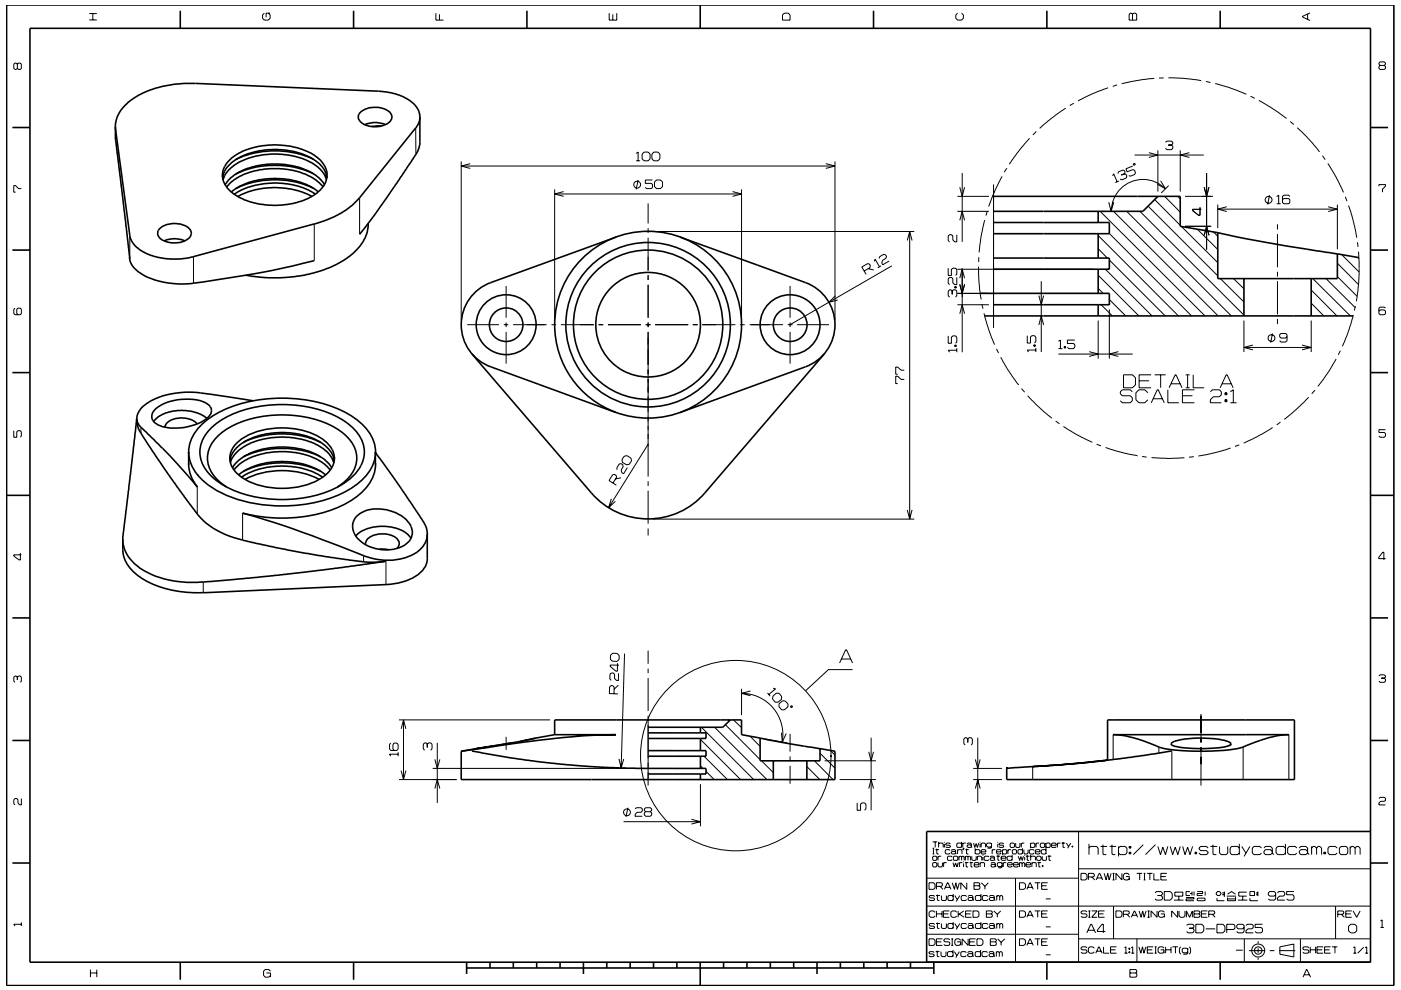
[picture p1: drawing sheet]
<svg xmlns="http://www.w3.org/2000/svg" width="297mm" height="210mm" viewBox="0 0 297 210" stroke-linecap="round" stroke-linejoin="round" font-family="sans-serif">
<g fill="none" stroke="#000" stroke-width=".21">
<path d="M3.7 13.6l-.3-.2h-.2l-.3 .2v.9l.3 .2 .5-.2M3.7 13.6l.2-.2h.4l.2 .2v.9l-.2 .2h-.4l-.2-.2M3.7 13.6v.9M18.9 4.2h1.6M18.9 2.9h1.6M19.7 2.9v1.3M56 2.8l-.3 .4v.7l.3 .4h.9l.4-.4v-.7l-.4-.4M57.3 2.8h-.9v.9M92.4 2.8v1.5h1.6M93.2 3v1.3M129.2 2.8v1.5h1.6v-1.5M129.9 3v1.3"/>
<path d="M166.3 2.8h.8l.4 .4v1.1h-1.6v-1.1zM203 2.8l-.4 .4v.7l.4 .4h.9l.4-.4v-.7l-.4-.4M235 18.6l-3.3 1.3-3.1 1.5M236.9 18l-1 .3M239.6 2.8h.3l.2 .2 .3-.2h.3l.3 .2v1.3h-1.6v-1.3zM240.1 3v1.3M244.7 16.6l-2.2 .2-4.7 1M246.7 16.5h-1M247.7 16.5l3 .1 4 .5M255.7 17.3l1 .2M257.6 17.7l2.9 .8 3.7 1.5M277.2 3v1.1"/>
<path d="M277.7 2.7l-1.6 .8v.1l1.6 .8M292.6 13.9l-.2-.3v-.2l.2-.3h.9l.2 .3v.2l-.2 .3M292.6 13.9l-.2 .2v.4l.2 .2h.9l.2-.2v-.4l-.2-.2M292.6 13.9h.9M24.5 27.6v2.2M88.1 27.1l.1 5.7M97.8 34.2v33.7M97.8 35.2h79.2M99.7 34.7l-1.9 .5 1.9 .5M134.9 32.5l.4-.2v1.8M134.9 34.1h.8M135.3 38.2l-.4 2"/>
<path d="M136.1 32.7l.5-.4h.8l.4 .4v1l-.4 .4h-.8l-.5-.4zM138.2 32.7l.4-.4h.9l.4 .4v1l-.4 .4h-.9l-.4-.4zM138.3 38.2h-1.5v.7h1.3l.2 .3v.5l-.2 .3h-1l-.3-.3M138.8 38.6l.4-.4h.8l.5 .4v1l-.5 .4h-.8l-.4-.4zM175.1 34.7l1.9 .5-1.9 .5M177 34.2v33.7M203.5 39.7l.5 1.9 .5-1.9M204 36.7v14.6M210.7 39.1v30.5M212.5 37.4l-1.5 2.9-1.4 3.5M213.5 35.7l-.6 .8M218.3 29.3l-2.7 3.3-1.6 2.2"/>
<path d="M219.7 27.9l-.7 .7M226 22.9l-2.1 1.4-3.5 2.9M227.7 21.9l-.9 .5M235.9 37.3l.2-.4 .7 1.7M237 36.8l.1-.4 1-.3 .4 .1-.1 .7M237.2 38.4l-.7 .3M238.4 36.9l-.7 .2M238.4 36.9l.4 .1 .1 .4-.1 .4-.9 .3-.4-.1M240.2 35.2l-1.5 .6 .3 .6 1.2-.4 .3 .1 .2 .6-.1 .3-.9 .4-.4-.2M240.4 34.7h.3l-.1 .3h-.3zM240.5 32.9h14.7M243.6 32.4l1.9 .5-1.9 .5"/>
<path d="M245.5 31.9v8.7M246.1 38.4l1 1.6-1.7-.9M247.1 30.2l.3-.3h1l.3 .3v.3l-.3 .3M247.7 30.8h.7M247.8 39.4l-1.6 1.5M248.4 30.8l.3 .2v.5l-.3 .2h-1l-.3-.2M250.2 31.9v8.7M252.2 32.4l-2 .5 2 .5M255.3 39.7l.5 1.9 .5-1.9M255.8 36.7v16.3M265.1 20.4l.9 .5M266.9 21.3l3.4 2.1 2.5 1.7"/>
<path d="M273.6 25.8l.7 .6M275 27.1l2 1.9 2.8 3.2M280.4 33l.6 .9M281.5 34.7l1.8 3 1.6 3.1M292.4 39.5v-.3h1.3v.3l-.6 .6v.7M4.5 40h-.6l-.6-.6h-.4v1.4h.4M27.5 49.9v5M41 54.4v5.7M66.6 47.5v7.8M76.2 41.9v7.8M117.6 40.2v27.7M117.6 41.1h39.6"/>
<path d="M119.5 40.6l-1.9 .5 1.9 .5M137.4 43.1v4.3M137.4 48.4v1M137.4 50.4v7M137.4 58.4v1M138.4 49.1h55.4M155.3 40.6l1.9 .5-1.9 .5M157.2 40.2v27.7M183.2 57.5l1.2-.7 .1-.4-.1-.4-.5-.1-1.2 .7 .9 1.6M184.1 57l1.2 .3M185.3 55.5l.2-.5 1 1.6M186.4 54.8l.1-.4 .9-.5 .3 .2 .3 .3-.2 .4-.7 .4-.2 .6 .3 .4 1.3-.8"/>
<path d="M186.8 56.4l-.7 .4M189.1 56.4l-21.6 12.5M192.4 51l.5-1.9 .5 1.9M192.9 49.1v61M201 56.9v1.5h.7v-1.3l.3-.2h.6l.3 .2v1.1l-.3 .2M202.9 49.8v1.5h-.5l-.4-.4v-.9l-.3-.2h-.4l-.3 .2v1.1l.3 .2M202.9 58.8v1.6h-.5l-.4-.4v-.9l-.3-.3h-.4l-.3 .3v1l.3 .3M203 41.6h6.7M203 44.8h6.7M203 57.1h28.8M203.5 59l.5-1.9 .5 1.9M203.5 46.7l.5-1.9 .5 1.9"/>
<path d="M204 56.9v17.8M207.5 56.6v2.7l.5 4.2M207.5 54.6v1M208.8 46.7l-.8 3.4-.4 3.4M209.3 44.7l-.3 1M220.8 59.6v15.1M232.8 49.9l17 17.1M232.8 47.2h.1M232.8 52.7l2 2M232.8 58.4l8.7 8.6M233.3 44.8l22.2 22.2M234.4 57.1l9.9 9.9"/>
<path d="M235.1 42.9l.5 1.9 .5-1.9M235.2 49.5l17.4 17.5M235.2 55.2l11.9 11.8M236.1 44.8l22.2 22.2M238.9 44.8l22.2 22.2M241.7 44.8l22 22M243.4 43.7l14.8 14.8M244.8 42.3l5.4 5.5M246.9 41.7l3.3 3.3M247.1 40a6.7 6.7 0 0 0-7.4-1.4 6.7 6.7 0 0 0-4.1 6.3v-.1M249.7 41.7l.5 .5M250.5 48l7.7 7.7"/>
<path d="M251.2 48h5.6M251.2 41.6h6M253.9 48.6l4.3 4.3M254.4 44v1.7h-.3l-1.2-1v-.3h1.8M255.3 49.9l.5-1.9 .5 1.9M257.3 49.2l.9 .9M258.2 43.4v5M258.2 44.4h25.3M258.7 59.1l5 4.9M260.1 43.9l-1.9 .5 1.9 .5M261.5 59.1l2.2 2.1M268.6 41.7h.1"/>
<path d="M269.2 41.4l-.4 2M270.7 41.7l.4-.3v1.8M270.7 43.2h.8M270.8 47.6v1.1M270.8 49.7v7M270.8 57.7v1M270.8 59.6v7.1M273.5 41.7l-.3-.3h-1l-.3 .3v1.3l.3 .2h1l.3-.2v-.6l-.3-.3h-1l-.3 .3M278.3 59.1l8 7.9M281.1 59.1l6.2 6.1M281.6 43.9l1.9 .5-1.9 .5M283.5 43.4v9.5"/>
<path d="M283.6 55.8l4.4 4.6M283.6 58.7l4.1 4.2M284.5 54l3.7 3.7M285.2 41.7l.4 1M285.9 43.6l1.1 3.6 .7 3.2M287.8 51.4l.1 1M287.9 54.6l.2 .3M288 53.4l.2 5.1-.6 5.4M3.2 65.4l-.3 .2v.9l.3 .3h1.1l.2-.3v-.9l-.2-.2h-.5l-.2 .2v.9l.2 .3M99.1 68.9h6.7M106.8 68.9h1M107.3 60.7v6.7"/>
<path d="M107.3 68.4v1M107.3 70.4v6.7M108.8 68.9h7.1M116.9 68.9h1M118.9 68.9h7M126.9 68.9h1M128.9 68.9h7M136.9 68.9h1M137.4 60.4v7M137.4 68.4v1M137.4 70.4v30.7M138.9 68.9h7"/>
<path d="M146.9 68.9h1M148.9 68.9h7M156.9 68.9h1M158.9 68.9h7.1M167 68.9h1M167.5 60.7v6.7M167.5 68.4v1M167.5 70.4v6.7M169 68.9h6.8M177.1 62.7l-1.4 1.4 1.9-.5M191.7 78.5h-.7l-.7-.7h-.4v1.6h.4M201 71.2v1.6h.7v-1.3l.3-.3h.6l.3 .3v1l-.3 .3"/>
<path d="M201.9 61.8v.6M201.9 61.8l.2-.3h.5l.3 .3v.9l-.3 .3M201.9 61.8l-.3-.3h-.3l-.3 .3v.9l.3 .3M202.4 73.2h.3v.3h-.3zM202.4 73.4h.3M202.4 60.8h.3v.3h-.3zM202.4 60.9h.3M202.9 73.9v.8M202.9 74.3h-1.9l.3 .4M203 64.6h6.7M203 62.2h28.8M203.5 60.3l.5 1.9 .5-1.9"/>
<path d="M203.5 66.5l.5-1.9 .5 1.9M208.2 64.5l.2 1M208.6 66.5l.9 3.1 1.4 3.5M211.3 74l.4 .9M212.2 75.8l1.5 2.6 2.3 3.3M217.8 71.2v1.6h.7v-1.3l.3-.3h.5l.3 .3v1l-.3 .3M219.2 73.1h.3v.3h-.3zM219.2 73.3h.3M219.6 74.2h-1.8l.3 .5M219.6 73.8v.9M220.3 62.7l.5 1.9 .5-1.9M220.3 68.9l.5-1.9 .5 1.9"/>
<path d="M224.4 75.1h15.8M224.4 72.4l.4-.3v1.8M224.4 73.9h.9M225.6 73.5h.3v.3h-.3zM225.8 73.5v.3M227.9 72.1h-1.6v.7h1.3l.3 .3v.6l-.3 .2h-1l-.3-.2M230.9 74.6l1.9 .5-1.9 .5M232.8 61.2l1.1 1M232.8 68v8.1M232.8 66.8l.2 .2M233.5 64.6l2.3 2.4M235.2 65.6v10.5"/>
<path d="M235.2 63.5l3.5 3.5M237.1 74.6l-1.9 .5 1.9 .5M238.2 79.5h1.9l.6 .6v1.5l-.6 .7h-1.9zM244.1 79.5h-2.6v2.8h2.6M244.8 79.5h2.3M246.1 79.5v2.8M251.4 79.5h.8M251.8 79.5v2.8M253 79.5v2.8h2.3M263.7 68v6.7M263.7 73.7h14.3M265.6 73.2l-1.9 .5 1.9 .5"/>
<path d="M269.8 70.7l-.4 2M270.8 67.6v1.1M272.9 71.4l-.3 .3h-1l-.3-.3v-.4l.3-.3h1l.3 .3v1.3l-.3 .3h-1l-.3-.3M276.1 73.2l1.9 .5-1.9 .5M278 61.5l5.5 5.5M278 64.3l2.7 2.7M278 68v6.7M283.3 76.2l-2 3.2-1.9 2.6M284.2 74.4l-.4 .9M286.9 66.8l-1.1 3.9-1.2 2.7M287.4 64.9l-.3 1M293.7 65.4l-.2-.3h-.9l-.2 .3v1.1l.2 .3h.9l.2-.3v-.5l-.2-.3h-.9l-.2 .3"/>
<path d="M2.9 91.3v1.4h.7v-1.1l.2-.3h.5l.2 .3v.9l-.2 .2M29.9 90.6v1.3M132.3 96.8l.6-.2 .9 .6 .1 .5-.5 .8-.6 .1-.8-.5-.1-.6zM133 99.2l-.8 1.3-.4-.3-.1-.5 .4-.7-.1-.5-.3-.2-.4 .1-.5 .9 .1 .3M137.4 94.2l-8.4 13.5M191.7 80.5h-.7l-.7-.7h-.4v1.6h.4M216.6 82.4l.7 .8M217.9 83.9l1.7 1.9 3.4 2.9M223.8 89.3l.8 .6M225.5 90.5l3.2 1.9 2.9 1.4M232.5 94.2l.9 .4M234.4 94.9l3.6 1.1 3.2 .7"/>
<path d="M240.1 83.1l-.5-.4h-1.6l-.5 .4v.4l.5 .4h1.6l.5 .5v.6l-.5 .4h-1.6l-.5-.4M241.5 80.8h2.1M242.1 96.8l1 .1M243.4 83.3l-.7-.6h-1.2l-.7 .6v1.5l.7 .6h1.2l.7-.6M244.1 85.4l1.3-2.7h.2l1.2 2.7M244.1 97.1l3.3 .1 3.7-.1M244.5 84.6h2M247.6 82.7v2.7h2.3M247.9 82.3l1.3-2.8h.1l1.3 2.8M248.3 81.4h1.9M250.7 83.9h2.1M251.4 82.3h.8"/>
<path d="M253.1 96.9l-1 .1M253.2 82.7h-2.5v2.7h2.5M256.6 83.1l.4-.4h1.5l.4 .4v.6l-.4 .5h-1.2l-.7 .6v.6h2.3M258.7 82.3l1.3-2.8h.2l1.3 2.8M259.1 81.4h1.9M259.7 83.3h.4v.4h-.4zM259.7 84.8h.4v.4h-.4zM259.9 83.3v.4M259.9 84.8v.4M260.9 85.4h1.3M260.9 83.1l.6-.4v2.7M260.9 95l-3.4 1-3.4 .7"/>
<path d="M262.8 94.4l-1 .3M269.8 90.7l-3.4 2-2.7 1.3M271.5 89.5l-.8 .6M277.5 84.2l-2.5 2.5-2.7 2.2M278.8 82.8l-.7 .7M293.7 91.1h-1.3v.6h1.1l.2 .3v.5l-.2 .2h-.9l-.2-.2M4.3 117.3v1.5h-.2l-1.2-.9v-.2h1.6M41.8 103.3v5.7M51.4 108.8v5.8M77.1 117.9v1.3M81.8 119v5M129.6 105.8l-.6 1.9 1.5-1.4"/>
<path d="M130 102.4l.7-1.1-.1-.5-.3-.2-.4 .1-.8 1.2 1.6 1M131.7 101.3l-1.2 .3M137.4 102.1v1M137.4 104.1v7M137.4 112.1v1.5M138.4 110.1h55.4M192.4 108.2l.5 1.9 .5-1.9M293.8 118.5h-1.5v-.3l.9-1.1h.2v1.6M43.1 123.4v2.3M129.5 139l.4-.4h.9l.5 .4v.9l-.5 .4-1-.1-.4-.4zM132.4 138.6l-.7 24.3M137.4 138v2.8"/>
<path d="M178.4 139.8h1.9M3.7 143.6l-.3-.2h-.2l-.3 .2v.9l.3 .2M3.7 143.6l.2-.2h.4l.2 .2v.9l-.2 .2M3.7 143.6v.6M82.8 157.6l-.2 .3v1l.2 .3h1.4l.2-.3v-1l-.2-.3h-.6l-.3 .3v1l.3 .3M84.4 160h-1.8l.2 .4M84.4 159.6v.8M84.6 152.7h32M85 154.6l.6-1.9 .5 1.9M85.6 152.7v12.7M90.6 157.9l-.3-.3h-.3l-.3 .3v.9l.3 .3M90.6 157.9l.3-.3h.4l.3 .3v.9l-.3 .3"/>
<path d="M90.6 157.9v.6M92.7 157.6v12.7M107.3 156.3v2.7M130.2 147.1v-1.3l-.2-.3-.5-.1-.3 .3v1.4l1.8 .1M130.9 140.7v1.7h-.3l-1.2-1.1v-.2h1.8M131.1 145.3l-.9 .9M131.1 142.8v1.5h-.4l-.4-.4v-.9l-.3-.3h-.4l-.3 .3v1l.3 .3M137.4 141.8v1M137.4 143.8v7M137.4 151.8v14.8M148.5 156.8l8.5 8.6M148.7 154.3l11.1 11.1"/>
<path d="M151.5 154.3l11.1 11M153.8 153.7l7.4 7.4M155.5 152.7l1.7 1.6M157.2 146.1v5.6M157.2 147.1a8.8 8.8 0 0 1 8.7 10.2M159 156.2l2.2 2.1M159.1 146.6l-1.9 .5 1.9 .5M162.1 156.7l4.7 .9M162.7 147l.6 .7M163.9 147.7l.7-.7 .6 .1 .5 .6v.6l-.8 .7-.6-.1-.5-.7zM163.9 146l.5 .1-1.4 1.2M165.2 149.3l.7-.7 .6 .1 .6 .6-.1 .6-.7 .7-.6-.1-.6-.7z"/>
<path d="M165.7 155.4l.2 2 .8-1.8M167.5 155.7v3.7M167.6 149.8l.3-.1 .1 .3-.3 .1zM173.9 159.8l3.1 3.1M176 159.2l1 .9M178 140.6l1.3-2.8h.2l1.3 2.8M180.8 142h-5.2l-4.8 4.6M184.2 159.5l.5 1.9 .5-1.9M184.7 156.5v15.4M205.2 156.8l-.3-.3h-.3l-.3 .3v.9l.3 .3M205.2 156.8l.3-.3h.4l.3 .3v.9l-.3 .3M205.2 156.8v.7"/>
<path d="M207.3 156.5v13.8M236 155.8v5.3M245.7 158.5v1.2M248.5 159.3v6.1M254.6 151.4v6.1M254.6 158.5v8.1M263.6 158.5v6.9M273.3 155.8v9.6M292.4 143.4l.2-.3h.9l.2 .3v.2l-.2 .2M292.9 143.8h.6M293.5 143.8l.2 .3v.4l-.2 .2h-.9l-.2-.2M4.5 169.4v1.3h-.3l-.4-.4v-.7l-.2-.2h-.4l-.3 .2v.9l.3 .2"/>
<path d="M84.6 165.4h12.2M85 163.4l.6 1.9 .5-1.9M91.7 163h44.7M92.2 167.3l.5-1.9 .6 1.9M92.2 161.1l.5 1.9 .6-1.9M131.2 160.9l.5 2 .5-1.9M132.2 174.3h16.3M133.1 171.3l-.4 2M134.7 171.6l.2-.3h1l.3 .3v.4l-.3 .3h-.8l-.4 .4v.4h1.5M136.9 172.2l-.3-.3v-.3l.3-.3h1l.3 .3v.3l-.3 .3M136.9 172.2l-.3 .2v.4l.3 .3h1l.3-.3v-.4l-.3-.2M136.9 172.2h1"/>
<path d="M146.6 173.8l1.9 .5-1.9 .5M148.5 166.3v9M148.5 162.4l.5 .6M148.5 165.2l.1 .1M149.3 160.4l4.9 5M149.7 163.6l1.7 1.8M161.5 161.4l2.5 2.5M167.5 160.4v1.1M167.5 162.4v3.8M171.1 162.6l2.7 2.8M172.7 161.4l3.9 4M174.8 161.4h10.9"/>
<path d="M178 165.4h7.7M181.7 170.3v1.6h.8v-1.3l.2-.3h.6l.3 .3v1l-.3 .3M184.2 167.3l.5-1.9 .5 1.9M197.7 178.6h1M197.7 179.9h.4M197.9 179.9v1.2M198.3 178.6v1.1M198.6 180v1.1h.4M199 179l.2-.2h.6l.2 .2v.7M199 178.6v1.1M200.2 178.6v.1M200.2 179v.7"/>
<path d="M201.5 179l-.2-.2h-.6l-.2 .3 .2 .2h.6l.2 .3-.2 .1h-.6l-.2-.1M203.9 179l-.2-.2h-.7l-.1 .2v.6l.1 .1h.7l.2-.1M203.9 178.6v1.1M204.1 178.8v.9M204.2 179.9h.2l-.2 .4zM204.3 179.9l-.1 .4M204.8 178.8h-.5l-.2 .2M204.9 180v1.1h.4M205 179l.2-.2h.6l.2 .2v.6M206 179.4l-.2-.2h-.6l-.2 .2 .2 .3h.6l.2-.1M206 179.6l.1 .1M206.3 165.4h6.1"/>
<path d="M206.3 163h6.1M206.4 178.8l.3 .9 .3-.8 .2 .8 .3-.9M206.8 179.9v1.2M206.8 161.1l.5 1.9 .5-1.9M206.8 167.3l.5-1.9 .5 1.9M207.8 178.6v.1M207.8 179v.7M208 179l.2-.2h.5l.3 .2v.7M208 178.8v.9M210.2 179l-.2-.2h-.6l-.2 .2v.4l.2 .3h.6l.2-.3M210.2 178.8v.9l-.2 .2h-.6M211.5 178.6v.1"/>
<path d="M211.5 179v.7M212.8 179l-.2-.2h-.6l-.2 .3 .2 .2h.6l.2 .3-.2 .1h-.6l-.2-.1M214.3 178.8h.6l.2 .2v.6l-.2 .1h-.6l-.1-.1v-.6zM215.3 178.8v.8l.2 .1h.6l.1-.1v-.8M216.5 178.8v.9M216.8 179.9v1.2M217.2 178.8h-.5l-.2 .2M218.5 179l.2-.2h.5l.2 .2v.6l-.2 .1h-.5l-.2-.1M218.5 178.8v1.1M218.9 162.6v2.8M219.7 178.8v.9M220.3 178.8h-.5l-.1 .2"/>
<path d="M220.6 179l.2-.2h.5l.2 .2v.6l-.2 .1h-.5l-.2-.1zM221.7 179l.3-.2h.5l.2 .2v.6l-.2 .1h-.5l-.3-.1M221.7 178.8v1.1M221.8 179.9v1.2M222.9 179.3h1l-.1-.5h-.7l-.2 .2v.6l.2 .1h.7l.1-.1M224.2 178.8v.9M224.8 178.8h-.4l-.2 .2M225.1 178.8h.7M225.4 178.6v1.1h.4M226.1 178.8l.5 .8M227 178.8l-.6 1.1M227.3 179.4h.2v.3h-.2z"/>
<path d="M227.4 179.4v.3M228.7 176.4v27.7M230.9 179.9l.3-.4h1.3l.3 .4v1.4M230.9 179v2.3M233.3 179.5h1.4M233.8 179.2v1.9l.2 .2h.6M235.2 179.5h1.4M235.8 179.2v1.9l.2 .2h.5M237.1 179.9l.4-.4h1l.4 .4v1l-.4 .4h-1l-.4-.4M237.1 179.5v2.1M239.4 179.5h.4v.4h-.4zM239.6 179.5v.4"/>
<path d="M242.4 179.2l-2.1 2.1M245 179.2l-2.1 2.1M245.5 179.5l.5 1.8 .5-1.6 .6 1.6 .5-1.8M248.1 179.5l.5 1.8 .6-1.6 .5 1.6 .5-1.8M250.7 179.5l.5 1.8 .6-1.6 .5 1.6 .6-1.8M256.2 179.9l-.4-.4h-1.2l-.4 .4 .4 .5h1.2l.4 .5-.4 .4h-1.2l-.4-.4M256.6 179.5h1.5M257.2 179.2v1.9l.1 .2h.6M258.6 179.5v1.4l.3 .4h1.1l.3-.4v-1.4M262.8 179.9l-.4-.4h-1.2l-.4 .4v1l.4 .4h1.2l.4-.4M262.8 179v2.3M263.3 179.5l.9 1.4"/>
<path d="M265 179.5l-1.2 2.1M267.5 179.9l-.4-.4h-1.2l-.4 .4v1l.4 .4h1.2l.4-.4M268 179.9l.3-.4h1.1l.3 .4v1M272.5 179.9l-.3-.4h-1.3l-.3 .4v1l.3 .4h1.3l.3-.4M272.5 179v2.3M274.9 179.9l-.3-.4h-1.2l-.4 .4v1l.4 .4h1.2l.3-.4M275.5 179.9l.3-.4h1.1l.3 .4v1M278.1 179.9l.3-.4h.4l.3 .4M278.1 179.5v1.8M279.1 179.9l.4-.4h.3l.4 .4v1.4M279.1 179.9v1.4M283.5 179.9l-.4-.4h-1.2l-.3 .4v1l.3 .4h1.2l.4-.4"/>
<path d="M284 179.9l.3-.4h1.1l.3 .4v1l-.3 .4h-1.1l-.3-.4zM286.3 179.9l.3-.4h.3l.4 .4M286.3 179.5v1.8M287.3 179.9l.4-.4h.3l.4 .4v1.4M287.3 179.9v1.4M292.4 169.4l.2-.3h.9l.2 .3v.3l-.2 .3h-.8l-.3 .3v.4h1.3M4.5 195.7v.7M4.5 196h-1.6l.3 .4M196.5 198.2h32.2M196.5 192.2h94.1M196.6 186.3h32.1M197 199.1h.9l.3 .4v.7l-.3 .3h-.9z"/>
<path d="M197 187.2h.9l.3 .4v.7l-.3 .3h-.9zM197.7 181.1h.4M197.7 181.8l.2-.2h.6l.1 .2v.5l-.1 .2h-.6l-.2-.2zM197.7 183.1l.2-.1h.6l.1 .1v.6l-.1 .2h-.6l-.2-.2zM198.2 190.2l-.2-.3h-.8l-.2 .3 .2 .3h.8l.2 .3-.2 .2h-.8l-.2-.2M198.2 196.1l-.2-.2h-.8l-.2 .2 .2 .3h.8l.2 .2-.2 .3h-.8l-.2-.2M198.2 193.5l-.2-.3h-.7l-.3 .3v.8l.3 .3h.7l.2-.3M198.3 180.2h.8M198.5 189.9h.8M198.5 195.9h.8M198.5 188h1.1l.2-.2v-.4l-.2-.2h-1.1v1.4M198.5 199.8h1.1"/>
<path d="M198.5 193.2v1.4M198.5 193.8h1.2M198.7 189.7v1.2l.5 .1M198.7 195.7v1.1l.5 .1M198.9 183v.7l.2 .2h.5l.2-.2v-.7M198.9 181.6v.9M199.3 188l.6 .6M199.6 181.6h-.5l-.2 .2M199.6 189.9v.9l.2 .2h.6l.3-.2v-.9M199.6 195.9v.8l.2 .2h.6l.3-.2v-.8M199.7 193.2v1.4M199.8 199.1h-1.3v1.4h1.3"/>
<path d="M200 193.8h1.1M200.1 183v.9M200.2 188.6l.7-1.4h.1l.6 1.4M200.4 188.2h1M200.7 183h-.5l-.1 .1M201.3 193.2h-1.3v1.4h1.3M201.4 199.3l-.2-.2h-.9l-.2 .5 .2 .2h.9l.2 .2v.3l-.2 .2h-.9l-.2-.2M201.4 180.4l-.1-.2h-.7l-.2 .2v.5l.2 .2h.7l.1-.2M201.7 180.4l.2-.2h.5l.2 .2v.5M201.7 199.1h.4M201.9 199.1v1.4M201.9 187.2l.5 1.4 .2-1.4 .4 1.4 .4-1.4"/>
<path d="M201.9 181.8l-.2-.2h-.7l-.1 .2v.5l.1 .2h.7l.2-.2M202.1 183l.2 .9 .3-.9 .3 .9 .3-.9M202.1 190.2l-.2-.3h-.7l-.2 .3v.6l.2 .2h.7l.2-.2M202.1 196.1l-.2-.2h-.7l-.2 .2v.6l.2 .2h.7l.2-.2M202.1 189.6v1.4M202.1 195.6v1.3M202.1 181.8l.2-.2h.6l.2 .2v.5l-.2 .2h-.6l-.2-.2zM202.4 189.9l.5 .9M202.4 195.9l.5 .8M202.6 180.8l-.2-.2h-.5l-.2 .2 .2 .3h.5l.2-.2M202.6 180.9l.2 .2M202.9 193.5l-.3-.3h-.7l-.3 .3v.8l.3 .3h.7l.3-.3"/>
<path d="M202.9 199.8h.8v.7M203 180.4l.2-.2h.6l.2 .2v.7M203 180.2v.9M203.2 193.2v1.4M203.3 181.8l.2-.2 .4 .2M203.3 181.6v.9M203.4 193.8l1 .8M203.4 183v.9M203.5 189.9l-.8 1.3M203.5 195.9l-.8 1.2M203.7 199.5l-.3-.4h-.7l-.3 .4v.7l.3 .3h.7l.3-.3M203.9 181.8v.7"/>
<path d="M203.9 181.8l.1-.2 .4 .2v.7M204 183h-.4l-.2 .1M204.3 182.7v.2M204.3 183.1v.8M204.3 193.2l-1.1 .8M204.6 183h.7M204.7 180.2h.7M204.7 181.6v.9M204.7 181.8l.1-.2 .4 .2M204.7 193.8h1.1M204.8 182.8v1l.4 .1M204.9 190.2l-.2-.3h-.7l-.2 .3v.6l.2 .2h.7l.2-.2"/>
<path d="M204.9 196.1l-.2-.2h-.7l-.2 .2v.6l.2 .2h.7l.2-.2M205 187.2v1.4l-1.3-1.4v1.4M205.2 190.2l.2-.3h.7l.2 .3v.6M205.2 196.1l.2-.2h.7l.2 .2v.6M205.2 181.8v.7M205.2 181.8l.2-.2 .4 .2v.7M205.3 199.1v1.4l-1.3-1.4v1.4M205.6 183h.7M205.6 199.8h1M205.9 182.8v1l.3 .1M206 193.2h-1.3v1.4h1.3M206 181.6v.7l.2 .2h.6l.2-.2v-.7"/>
<path d="M206.3 193.2h1l.3 .3v.8l-.3 .3h-1zM206.3 190.6l-.2-.2h-.7l-.2 .2 .2 .4h.7l.2-.2M206.3 196.5l-.2-.2h-.7l-.2 .2 .2 .4h.7l.2-.2M206.3 190.8l.2 .2M206.3 196.7l.2 .2M206.5 187.2h1.1l.2 .2-.2 .5 .2 .2v.3l-.2 .2h-1.1zM206.5 187.9h1.1M206.5 183.4h1.1l-.2-.4h-.7l-.2 .1v.6l.2 .2h.7l.2-.2M206.8 180.4l.1-.2h.7l.2 .2v.5l-.2 .2h-.7l-.1-.2M206.8 199.1h-1.2v1.4h1.2M207.1 199.1h1l.3 .4v.7l-.3 .3h-1zM207.2 181.8l.2-.2h.5l.2 .2v.7"/>
<path d="M207.2 181.6v.9M207.8 183v.9M207.8 183.1l.2-.1h.6l.1 .1v.8M208 190.2l-.2-.3h-.8l-.2 .3v.6l.2 .2h.8l.2-.2M208 196.1l-.2-.2h-.8l-.2 .2v.6l.2 .2h.8l.2-.2M208 189.6v1.4M208 195.6v1.3M208 180.7h1v-.3l-.2-.2h-.6l-.2 .2v.5l.2 .2h.6l.2-.2M208.1 187.2l.7 .8M208.4 181.3v.2M208.4 181.8v.7M208.8 188v.6"/>
<path d="M209.1 193.2h1.1l.2 .2-.2 .4 .2 .2v.3l-.2 .3h-1.1zM209.1 193.8h1.1M209.5 190.2l-.3-.3h-.7l-.2 .3v.6l.2 .2h.7l.3-.2M209.5 196.1l-.3-.2h-.7l-.2 .2v.6l.2 .2h.7l.3-.2M209.5 187.2l-.7 .8M209.7 181.8l-.2-.2h-.7l-.1 .2v.5l.1 .2h.7l.2-.2M209.7 190.2l.3-.3h.6l.2 .3v.6M209.7 196.1l.3-.2h.6l.2 .2v.6M209.9 181.8l.2-.2h.5l.3 .2v.5M210 199.1h1l.2 .2-.2 .5 .2 .2v.3l-.2 .2h-1zM210 199.8h1M210.1 183.1l.2-.1h.5l.2 .1v.6"/>
<path d="M210.4 180.2v.9M210.7 193.2l.8 .7M210.8 190.6l-.2-.2h-.6l-.3 .2v.2l.3 .2h.6l.2-.2M210.8 196.5l-.2-.2h-.6l-.3 .2v.2l.3 .2h.6l.2-.2M210.8 190.8l.2 .2M210.8 196.7l.2 .2M210.9 182.2l-.3-.3h-.5l-.2 .3 .2 .3h.5l.3-.2M210.9 182.3l.1 .2M211 183.5l-.2-.2h-.5l-.2 .2 .2 .4h.5l.2-.2M211 183.7l.2 .2M211 180.2h-.4l-.2 .2M211.3 181.6h.7"/>
<path d="M211.3 180.7h1l-.2-.5h-.6l-.2 .2v.5l.2 .2h.6l.2-.2M211.3 190.2l.2-.3 .5 .3M211.3 189.9v1.1M211.3 195.9v1M211.3 196.1l.2-.2 .5 .2M211.5 193.9v.7M211.5 199.1l.8 .8M211.6 181.4v1l.3 .1M212 190.2l.2-.3 .4 .3v.8M212 190.2v.8M212 196.1v.8M212 196.1l.2-.2 .4 .2v.8"/>
<path d="M212.2 193.2l-.7 .7M212.3 182h1v-.2l-.2-.2h-.6l-.2 .2v.5l.2 .2h.6l.2-.2M212.3 199.9v.6M212.5 183.1l-.2-.1h-.7l-.2 .1v.5l.2 .2h.7l.2-.2M212.5 183v.9l-.2 .2h-.7M212.6 180.4l.1-.2h.6l.1 .2v.5l-.1 .2h-.6l-.1-.2M212.6 180.2v1.1M212.7 183v.9M213 199.1l-.7 .8M213.4 183h-.5l-.2 .1M213.6 183.4h1l-.1-.4h-.7l-.2 .1v.6l.2 .2h.7l.1-.2M213.7 180.2v.9"/>
<path d="M214.4 180.2h-.5l-.2 .2M214.6 181.8l-.2-.2h-.7l-.2 .2v.5l.2 .2h.7l.2-.2M214.6 181.3v1.2M214.6 180.4l.2-.2h.5l.2 .2v.5l-.2 .2h-.5l-.2-.2zM214.9 183.4h1l-.2-.4h-.6l-.2 .1v.6l.2 .2h.6l.2-.2M215.3 186.3v17.8M215.9 181.6l.3 .9 .2-.8 .3 .8 .3-.9M216.2 183v.9M216.2 183.1l.2-.1 .3 .1M216.2 199.1h.9l.3 .4v.7l-.3 .3h-.9zM216.2 187.2h.9l.3 .4v.7l-.3 .3h-.9zM216.2 193.2h.9l.3 .3v.8l-.3 .3h-.9z"/>
<path d="M216.7 183.1l.2-.1 .4 .1v.8M216.7 183.1v.8M216.8 180.4l-.2-.2h-.6l-.2 .2v.5l.2 .2h.6l.2-.2M217.1 180.2v.7l.2 .2h.5l.2-.2v-.7M217.3 181.3v.2M217.3 181.8v.7M217.5 183.4h1l-.1-.4h-.7l-.2 .1v.6l.2 .2h.7l.1-.2M217.5 181.6h.8M217.7 194.6l.7-1.4 .7 1.4M217.7 188.6l.7-1.4 .7 1.4M217.8 181.4v1l.4 .1M217.9 194.1h1"/>
<path d="M217.9 188.2h1M218.5 181.8l.2-.2h.6l.2 .2v.7M218.5 181.3v1.2M218.8 183.1l.2-.1h.5l.2 .1v.8M218.8 183v.9M219.2 180.4l-.1-.2h-.7l-.2 .2v.5l.2 .2h.7l.1-.2M219.4 199.1h1.2M219.4 193.2h1.2M219.4 187.2h1.2M219.5 180.7h1l-.2-.5h-.6l-.2 .2v.5l.2 .2h.6l.2-.2M219.8 181.8l.2-.2h.5l.2 .2v.5l-.2 .2h-.5l-.2-.2zM220 183h.7"/>
<path d="M220 187.2v1.4M220 193.2v1.4M220 199.1v1.4M220.3 182.8v1l.3 .1M220.8 199.8h1.1M220.8 193.8h1.1M220.8 187.9h1.1M221 183.6h.1v.2h-.1zM221 181.6v.7l.1 .2h.6l.2-.2v-.7M221.1 183.6v.2M221.7 196.6h1.1M221.7 190.7h1.1"/>
<path d="M221.8 180.4l-.2-.2h-.6l-.2 .2v.5l.2 .2h.6l.2-.2M222.1 199.1h-1.3v1.4h1.3M222.1 187.2h-1.3v1.4h1.3M222.1 193.2h-1.3v1.4h1.3M222.1 181.6h.8M222.4 181.4v1l.4 .1M228.7 199.1h61.9M228.7 184.3h61.9M229.2 185.2h.9l.4 .4v.7l-.4 .3h-.9zM230.4 197.9l.9-1.9h.1l.9 1.9M230.5 193.4l-.2-.2h-.9l-.2 .2 .2 .4h.9l.2 .2v.3l-.2 .3h-.9l-.2-.3M230.7 197.3h1.3"/>
<path d="M230.8 186h1l.2-.2v-.3l-.2-.3h-1v1.4M230.8 193.2h.4M230.8 194.6h.4M231 193.2v1.4M231.5 186l.6 .6M231.5 193.2h1.1l-1.1 1.4h1.1M232.4 186.6l.6-1.4h.2l.6 1.4M232.6 186.2h1M232.9 193.8h1.1M234.1 185.2l.4 1.4 .4-1.4 .3 1.4 .4-1.4M234.2 193.2h-1.3v1.4h1.3M234.4 197.6h-1.7v-.3l.9-1.3h.3v1.9"/>
<path d="M235.9 185.2h.4M235.9 186.6h.4M236.1 185.2v1.4M236.1 192.2v6.9M236.6 193.2h1l.3 .3v.8l-.3 .3h-1zM237.9 185.2v1.4l-1.3-1.4v1.4M238.2 193.9h1l.2-.2v-.3l-.2-.2h-1v1.4M238.7 185.9h.7v.7M238.9 193.9l.7 .7M239.4 180.8h.4v.3h-.4zM239.4 185.6l-.3-.4h-.6l-.3 .4v.7l.3 .3h.6l.3-.3M239.6 180.8v.3"/>
<path d="M239.9 194.6l.6-1.4 .7 1.4M240.1 194.1h.9M241 185.2h1.1M241 199.1v5M241.5 193.2l.4 1.4 .4-1.4 .3 1.4 .4-1.4M241.6 185.2v1.4M242.5 185.2h.4M242.5 186.6h.4M242.7 185.2v1.4M243.2 185.2h1.1M243.3 193.2h.5M243.3 194.6h.5"/>
<path d="M243.5 193.2v1.4M243.8 185.2v1.4M244.6 185.2v1.4h1.2M244.9 189.4l.3-.3h1l.3 .3v.2l-.3 .3M245.3 193.2v1.4l-1.2-1.4v1.4M245.4 189.9h.8M246.1 193.8h.8v.8M246.1 185.9h1.1M246.2 189.9l.3 .3v.5l-.3 .2h-1l-.3-.2M246.8 189.1h1.3l.4 .4v1l-.4 .4h-1.3zM246.9 193.5l-.4-.3h-.6l-.3 .3v.8l.3 .3h.6l.4-.3M247.4 185.2h-1.3v1.4h1.3"/>
<path d="M248.9 190.9h2M249.1 189.2h1.7v.9h-1.7zM249.7 193.2v1.4l-1.3-1.4v1.4M249.9 190.1v.8M250 193.2v1.1l.3 .3h.6l.3-.3v-1.1M251.5 190.4h1.6v.3h-1.6v.3h1.6M251.5 194.6v-1.4l.7 1.4 .6-1.4v1.4M251.6 196.3l.3-.3h1l.3 .3v.3l-.3 .3M252.1 196.9h.8M252.3 189.1h-.8v.8h.8M252.3 189.5h.4M252.7 189.1v.8"/>
<path d="M252.9 196.9l.3 .2v.5l-.3 .3h-1l-.3-.3M253.1 193.2h1.1l.2 .2-.2 .4 .2 .3v.2l-.2 .3h-1.1zM253.1 193.8h1.1M253.2 189.1v.8M253.4 180.8h.3v.3h-.3zM253.5 196h1.3l.4 .5v.9l-.4 .5h-1.3zM253.5 180.8v.3M253.8 189.1h1.2v.4h-1.2v.4h1.2M254 190.5h1.4l.1 .4-.1 .1h-1.4l-.2-.1zM254.7 193.8h1.1M255.5 189.1v.8M255.6 197h2"/>
<path d="M256 193.2h-1.3v1.4h1.3M256.3 193.9h1l.3-.2v-.3l-.3-.2h-1v1.4M257 193.9l.6 .7M258 196h1.3l.4 .5v.9l-.4 .5h-1.3zM258 190.5v.5h1.6M258.1 189.1h.5l.3 .3v.2l-.3 .3h-.5l-.2-.3v-.2zM259.1 189.4h.5M259.1 189.8h.5M259.6 189.1v1.1M260.1 190.1h2M260.1 197.1h1.4l.3-.2v-.6l-.3-.3h-1.4v1.9M260.3 190.7h1.7"/>
<path d="M260.3 190.4v.6h1.7v-.6M260.3 189.6l.8-.5 .9 .5M262.5 190.9h2M263.5 190.1v.8M263.8 196.7l-.3 .3h-1l-.3-.3v-.4l.3-.3h1l.3 .3v1.3l-.3 .3h-1l-.3-.3M263.8 199.1v5M264.2 196.3l.3-.3h.9l.3 .3v.4l-.3 .3h-.8l-.4 .4v.5h1.5M264.3 189.2h-1.7v.9h1.7M265 189.1h1v.8h-1zM265 190.5v.5h1.7M266.3 189.4h.4M266.3 189.8h.4"/>
<path d="M266.7 189.1v1M266.7 199.6v.5M267.7 196h-1.6v.7h1.3l.3 .3v.6l-.3 .3h-1l-.3-.3M269.7 180.6l-.3-.4h-1.1l-.3 .4v.3l.3 .4h1.1l.3-.4M269.7 180.9l.4 .4M270.5 189.8l-.3 .3h-1l-.3-.3v-.4l.3-.3h1l.3 .3v1.3l-.3 .2h-1l-.3-.2M270.8 189.4l.3-.3h1l.3 .3v.4l-.3 .3h-.8l-.5 .4v.4h1.6M274.4 189.1h-1.6v.7h1.3l.3 .3v.6l-.3 .2h-1l-.3-.2M275.7 199.1v5M277.2 180.6l-.3-.4h-1.1l-.3 .4v.3l.3 .4h1.1l.3-.4M277.2 180.9l.4 .4M280.7 180.8h.3v.3h-.3z"/>
<path d="M280.9 180.8v.3M283.2 192.2v6.9M283.6 193.9h1.1l.2-.2v-.3l-.2-.2h-1.1v1.4M284.4 193.9l.6 .7M285.3 193.8h1.1M285.9 196.5l.5-.5h.8l.5 .5v.9l-.5 .5h-.8l-.5-.5zM286.6 193.2h-1.3v1.4h1.3M286.9 193.2l.8 1.4 .7-1.4M292.7 195.4l.3-.3v1.6M292.7 196.7h.7M19.2 206.4h1.3M19.2 205.7v1.6"/>
<path d="M20.5 205.7v1.6M56.5 206.4h.9v.9M57.4 206l-.4-.4h-.8l-.3 .4v.9l.3 .4h.8l.4-.4M198.1 202l-.2-.2h-.8l-.2 .2 .2 .3h.8l.2 .3-.2 .3h-.8l-.2-.2M198.4 201.8h.8M198.7 201.6v1.2l.4 .1M199.5 201.8v.9l.2 .2h.7l.2-.2v-.9M201.7 200.5h.4M202.1 202l-.3-.2h-.7l-.2 .2v.7l.2 .2h.7l.3-.2M202.1 201.5v1.4M202.3 201.8l.6 .9M203.4 201.8l-.8 1.3"/>
<path d="M204.9 202l-.3-.2h-.7l-.2 .2v.7l.2 .2h.7l.3-.2M205.1 202.1l.3-.3h.6l.2 .3v.6M206.2 202.5l-.2-.2h-.6l-.3 .2v.2l.3 .2h.6l.2-.2M206.2 202.7l.3 .2M207.9 201.5v1.4M207.9 202.1l-.2-.3h-.7l-.2 .3v.6l.2 .2h.7l.2-.2M209.4 202.1l-.2-.3h-.8l-.2 .3v.6l.2 .2h.8l.2-.2M209.7 202.1l.2-.3h.6l.2 .3v.6M210.7 202.5l-.2-.2h-.6l-.2 .2 .2 .4h.6l.2-.2M210.7 202.7l.2 .2M211.2 201.8v1.1M211.2 202.1l.2-.3 .5 .3"/>
<path d="M211.9 202.1l.2-.3 .4 .3v.8M211.9 202.1v.8M217.7 200.5l.7-1.4 .7 1.4M217.9 200.1h1M221.7 202.5h1.1M230.5 201l-.2-.2h-.9l-.2 .4 .2 .3h.9l.2 .2v.3l-.2 .2h-.9l-.2-.2M232 201.1l-.3-.3h-.6l-.3 .3v.8l.3 .3h.6l.3-.3M232.3 202.2l.7-1.4 .7 1.4M232.5 201.8h1M234 200.8v1.4h1.2M235.5 201.5h1M236.7 200.8h-1.2v1.4h1.2"/>
<path d="M238.4 202.2h.7M238.4 201l.3-.2v1.4M239.3 201.1h.3v.2h-.3zM239.3 201.9h.3v.2h-.3zM239.4 201.1v.2M239.4 201.9v.2M239.6 205.6h1.2l.2 .3-.2 .5 .2 .2v.4l-.2 .3h-1.2zM239.6 206.4h1.2M239.9 202.2h.6M239.9 201l.3-.2v1.4M241.5 200.8l.4 1.4 .3-1.4 .3 1.4 .4-1.4M243.2 201.5h1.1"/>
<path d="M244.5 200.8h-1.3v1.4h1.3M244.8 200.8h.4M244.8 202.2h.4M245 200.8v1.4M246.1 201.5h.7v.7M246.8 201.1l-.3-.3h-.6l-.4 .3v.8l.4 .3h.6l.3-.3M247.1 201.5h1.2M247.1 200.8v1.4M248.3 200.8v1.4M248.6 200.8h1.2M249.2 200.8v1.4M250.4 200.8a1.09 1.09 0 0 0 0 1.6"/>
<path d="M251.8 201.3l-.2-.2h-.7l-.2 .2v.6l.2 .2h.7l.2-.2M251.8 201.1v1.1l-.2 .2h-.7M252.1 200.8a1.1 1.1 0 0 1 0 1.6M262 201.5h1.5M264.8 201.6h3.4M266.7 201.1v1M266.7 203.1v.5M269.2 201.6h1M271.2 201.6h3.4M274.3 203l-2.9-.6v-1.6l2.9-.6v2.8M276.3 207.3l.7-1.6h.1l.8 1.6M276.5 206.8h1.1"/>
<path d="M277.5 201l-.2-.2h-.9l-.2 .4 .2 .3h.9l.2 .2v.3l-.2 .2h-.9l-.2-.2M277.8 201.5h1.1M277.8 200.8v1.4M278.9 200.8v1.4M279.2 201.5h1.1M280.5 200.8h-1.3v1.4h1.3M280.8 201.5h1.1M282.1 200.8h-1.3v1.4h1.3M282.4 200.8h1.1M283 200.8v1.4M286.9 202.2h.7M286.9 201l.4-.2v1.4"/>
<path d="M289.1 200.9l-1.2 1.3M289.4 202.2h.7M289.4 201l.4-.2v1.4"/>
<circle cx="135.1" cy="39.1" r=".74"/>
<circle cx="269" cy="42.4" r=".73"/>
<circle cx="269.6" cy="71.7" r=".73"/>
<circle cx="132.9" cy="172.3" r=".72"/>
<circle cx="156" cy="160.3" r="20.2"/>
<circle cx="266.8" cy="201.6" r="1.38"/>
<circle cx="266.8" cy="201.6" r=".79"/>
</g>
<g fill="none" stroke="#000" stroke-width=".34">
<path d="M1.4 1.1h294.1v207.9h-294.1zM6.4 6h284.2v198.1h-284.3zM38.2 2.3v3.7M75 2.3v3.7M111.7 2.3v3.7M148.5 1.1v4.9M185.2 2.3v3.7M222 2.3v3.7M258.7 2.3v3.7M2.6 27h3.7M24.5 26.8v3l3 25.1M47.6 35.3a9.5 9.5 0 0 1 6.7-4.1l2.6-.4h2.5l2.4 .3 2.5 .7a7.2 7.2 0 0 1 5 4.6 5.2 5.2 0 0 1-2.9 5.1l-2.4 1.1-1.7 .5-2.7 .4-1.8 .1-2.4-.3-1.7-.3-1.7-.5-1.9-1a4.8 4.8 0 0 1-2.7-5.7l.2-.5"/>
<path d="M66.5 33.8l-1.6-.7-2-.6-2.6-.4-3-.1-4.3 .7-3 1.2M66.5 36.9l-2-.9-2.1-.5-4.1-.5-4.2 .5-2 .5-2.1 .9M66.5 40l-2.2-1-1.8-.4-1.7-.3-3.3-.2-3.8 .5-2.4 .8-1.3 .6M68.4 39.6l-1.5-1.5-1.9-1.1-2-.6-2.3-.5-1.5-.1h-3l-2.4 .5-1.5 .5a9.6 9.6 0 0 0-4.3 2.9M68.8 39.2l-.7-1-.9-.8a16.2 16.2 0 0 0-11.8-2.4l-3 .7-2.1 1a6.7 6.7 0 0 0-2.5 2.5M69.2 38.1a7.5 7.5 0 0 0-5-4.4l-3-.8-3.7-.2-3.2 .4-2 .6a7.5 7.5 0 0 0-5 4.4M69.3 37.6a6.5 6.5 0 0 0-4.4-4.6l-2.4-.8-1.9-.4-1.8-.1-2.5 .1-3.7 .8-2.5 1.2-1.1 .8a4.9 4.9 0 0 0-1.8 3M76.5 23.7a5.1 5.1 0 0 1 6.3 .3 1.52 1.52 0 0 1-.8 2.3 5.3 5.3 0 0 1-5.6-.5 1.31 1.31 0 0 1 .1-2.1zM77.3 26.5a5.4 5.4 0 0 1 4.4 0M80.9 26.7l-2.1 .1M89 24.8a3.4 3.4 0 0 1-.9 2.3l-12.2 15.3-2.4 2-2.5 1.5-4.1 1.6-26.7 7.1-2.2 .3h-2l-3.5-.6a6.8 6.8 0 0 1-4.9-4.1l-3.1-23.4M89 24.8v5.2a7 7 0 0 1-1.8 4.2l-7.8 11.4-3.2 4.1"/>
<path d="M89 24.8a5.2 5.2 0 0 0-3.5-4.3l-1.7-.6-3.4-.6-38.9-1.6-4.5 .2-4.2 .9-2.5 .9-1.9 1.1-1.9 1.5-1.1 1.4-.6 1.4-.3 1.7M290.6 27h3.7M2.6 53h3.7M27.5 54.6a4.7 4.7 0 0 0 2.8 3.7 18.8 18.8 0 0 0 12.8 1.5 198.9 198.9 0 0 0 23.5-4.5M33.8 48.5a5 5 0 0 1 6.5 .1 1.62 1.62 0 0 1-1.1 2.5 5.1 5.1 0 0 1-5.5-.8l-.3-.5v-.6zM34.8 51.1a5.4 5.4 0 0 1 4.4 0M49.7 41.2l1.3-.8 1.6-.7 3.5-.8 1.8-.1 2.2 .1 2.2 .3 1.5 .5a8.8 8.8 0 0 1 3 1.5M66.1 41.6l-2.2-.9-2-.6-4.2-.3-3.6 .5-1.6 .4-2.1 1M67.5 40.7l-1.6-1.1-2.2-1-2.6-.5-2.9-.3-3 .3-2.3 .5-2.1 .9-1.7 1.2M78.1 47.3l-.4 2.4-.6 1.4-.7 1.1-2.3 2.2-3.7 2.2-4.1 1.4-4 .7-2.7 .2h-2.8l-4.6-.5M130.6 50.3l-26.5 9.6a9.5 9.5 0 0 0-6.3 9 9.5 9.5 0 0 0 6.3 8.9l26.5 9.7a19.8 19.8 0 0 0 26.6-19.9 19.8 19.8 0 0 0-29-16.2 19.8 19.8 0 0 0-2.9 33.1 19.7 19.7 0 0 0 5.3 3M144.2 50.3l26.6 9.6a9.5 9.5 0 0 1 6.2 9 9.5 9.5 0 0 1-6.2 8.9l-26.6 9.7"/>
<path d="M210.4 41.6h39.8v6.4l8 1.4M210.7 54.7h24.5v2.4h-24.5M210.7 47.2h24.5v2.4h-24.5M232.8 44.8v2.4M232.8 49.6v5.1M232.8 57.1v5.1M245.5 41.6l-3.2 3.2h-31.6M258.2 49.4v9.7h25.3v-5.3M258.2 49.4a294.9 294.9 0 0 0 19.7 3.6l5.6 .8M263.7 59.1v7.9M278 59.1v7.9M283.5 53.8l4.6 .8"/>
<path d="M290.6 53h3.7M2.6 79h3.7M100.1 75.1l25.3 29.5a15.9 15.9 0 0 0 24 0l25.3-29.5M207.8 62.2h27.4v2.4h-24.5M208.7 67h78.2M232.8 64.6v2.4M290.6 79h3.7M29 88.8l-3 25.6M29 88.7a6.7 6.7 0 0 0 1.8 4.6l4.2 6.3 6 8.3a14.8 14.8 0 0 0 9.5 6.4l10.5 2.4 6.7 1.1 6.8 1a25.5 25.5 0 0 0 7.3 .2l-18.3 2.5-18.9 1.9a24.1 24.1 0 0 1-13.8-2.2 8.7 8.7 0 0 1-4.6-5.6l-.2-1.2M29 88.7a3.8 3.8 0 0 0 1.7 2.7l5.4 5.4 5.7 6.5M32.8 86.9a10.9 10.9 0 0 1 10.8-1.4l.4 .2a1.71 1.71 0 0 1-.1 3 11.2 11.2 0 0 1-10.5 1.4 1.87 1.87 0 0 1-.6-3.2zM40 95.9v2.6v-.2a7.6 7.6 0 0 0 1.9 5"/>
<path d="M41.8 89.9a4.8 4.8 0 0 0-6.6 .1l-.2 .6M42.4 90.4a21.8 21.8 0 0 1 13.4-5.7 29.4 29.4 0 0 1 19.3 3.9 8.9 8.9 0 0 1 4.5 7.4v-.1a9 9 0 0 1-4.5 7.2 29.5 29.5 0 0 1-20.1 3.9 22.1 22.1 0 0 1-12.4-5.5 8.1 8.1 0 0 1-2.6-5.6v.1a7.8 7.8 0 0 1 2.4-5.6zM42.5 83.4l11.1 1.6M42.5 83.3a16.4 16.4 0 0 0-11.7 2.5 4 4 0 0 0-1.8 2.9M43.9 88.8a9.1 9.1 0 0 0-10.9 .1l-.4 .5M44.8 90.8a20.5 20.5 0 0 1 13.1-4.9 24.2 24.2 0 0 1 16 4 7.1 7.1 0 0 1 3.2 7.4 10.1 10.1 0 0 1-5.9 6.2 27.3 27.3 0 0 1-23.7-.5 9.4 9.4 0 0 1-5.1-6.3 6.9 6.9 0 0 1 2.4-5.9zM48.7 97.7l.1-.1a6.5 6.5 0 0 1 4.3-4.6l1.7-.6 1.6-.4 4-.3 2 .2 2.1 .4 1.9 .7 1.3 .7a5.9 5.9 0 0 1 3.2 4M48.9 98.2a7.3 7.3 0 0 1 4.9-4.5l1.8-.5 2-.4 3.7-.1 3.8 .8 1.4 .5 1.5 .8a5.8 5.8 0 0 1 2.8 3.4M49.3 99.2l.1-.1a9.8 9.8 0 0 1 6.6-3.9l2.9-.4 3.2 .2 3.3 .7 1.8 .8a7.4 7.4 0 0 1 3.1 2.7M49.6 99.7l.2-.2a12.1 12.1 0 0 1 8.7-3.7h2.2l3 .4 1.6 .4 2.2 1a7.9 7.9 0 0 1 2.5 2.1M51.6 100l2-.9 2-.5 2.2-.3 2.5-.1 2.5 .2 2.1 .4 3.1 1.2M51.6 93.8l1.6-.7 2.4-.7 2.2-.3 2.8-.1 2 .2 2.3 .5 2 .6 1.1 .5"/>
<path d="M68 96.9l-1.5-.7-2.7-.7-2.7-.4h-2.5l-3.7 .6-1.3 .3-2 .9M70.9 97.2v-.1a5.2 5.2 0 0 1-3.2 4.6 17 17 0 0 1-16.7-.6 4.8 4.8 0 0 1-2.3-4v.1a5.5 5.5 0 0 1 3.3-4.6 16.7 16.7 0 0 1 16.7 .8 4.8 4.8 0 0 1 2 2.8l.2 1M79.6 96l5.5 7.7 4.2 6.2a5.4 5.4 0 0 1 1.3 3.4M79.6 95.9v2.6M79.6 98.5v-.2a8.9 8.9 0 0 1-4.5 7.4 29.3 29.3 0 0 1-19.1 4l-4.6-.9a273.9 273.9 0 0 1 26.5 9.3 11.6 11.6 0 0 0 11.2-1.6 4.7 4.7 0 0 0 1.5-3.2M1.4 105.1h4.9M26 114.4a7.6 7.6 0 0 0 1.5 6 15.8 15.8 0 0 0 9.4 4.9l3.2 .4h3M41.8 100.7h.1M48 103.3a7.1 7.1 0 0 1-3.9-7.1 9.7 9.7 0 0 1 6.4-6.4 24.8 24.8 0 0 1 21.1 1.2 7.2 7.2 0 0 1 4 6.9 7.9 7.9 0 0 1-4.1 5.4M50.6 100.7l1.3-.9 1.3-.7 2.1-.7 2.4-.4 2-.1 2.2 .1 2.4 .4 2 .7a7.6 7.6 0 0 1 2.7 1.6M51.2 101.2l1.3-.8 2.3-.9 1.9-.4 2.9-.3 3 .2 2.1 .5 1.9 .7 1.8 1M51.9 101.7a17.5 17.5 0 0 1 15.7 0"/>
<path d="M74.8 111.7a3.7 3.7 0 0 1 2.9-3.5 8.7 8.7 0 0 1 9.3 3.1l.5 1.6M74.8 111.6a4.9 4.9 0 0 0 3.4 4.3 7.7 7.7 0 0 0 8.5-1.1l.5-.9 .2-1M75.4 113.7a8.7 8.7 0 0 1 7.7-1.9 6 6 0 0 1 4 2.4M77.5 115.3a2.8 2.8 0 0 1 2.9-2 4 4 0 0 1 4.2 1.5v.7l-.4 .8M77.5 115.3l.1 .3M80.4 116.5l2 .1M90.6 113.3v5.2a4.8 4.8 0 0 1-3 4 13.2 13.2 0 0 1-5.8 1.5l-38.7 1.7M290.6 105.1h4.9M2.6 131.1h3.7M290.6 131.1h3.7M2.6 157.1h3.7M97.8 159.3v6.1h44.9"/>
<path d="M100.1 159.3l11.6 1.9 11.7 1.3 11.4 .5h14.9v1.2h-12.3M101 158.8l-3.2 .5M108.4 157.6l-7.4 1.2M110.3 157.2l3.3-.7-3.4 .8-9.2 1.5M117.6 155.8v-3.1h39.6v3.1l4 .7v4.9h12.7v-2.6M117.6 155.8l-4 .7M117.6 155.8h13a198.3 198.3 0 0 0-27.6 2.8l-5.2 .7M137.4 159.2h12.3v1.2h-12.3M137.4 155.4h12.3v1.2h-12.3M148.5 154.3v1.1M148.5 156.6v2.6M154.9 152.7l-1.7 1.6h-15.8"/>
<path d="M161.2 156.5l12.7 2.3M173.9 158.8l3.1 .5v6.1h-28.5M236 155.8h37.3a28.7 28.7 0 0 0-10.3 2.8 47.9 47.9 0 0 1-17-.1 28.2 28.2 0 0 0-10-2.7zM248.4 157.6a5.9 5.9 0 0 1 3.7-.9 18 18 0 0 1 8.6 .7l.2 .2a.61 .61 0 0 1-.7 .7 27.3 27.3 0 0 1-11.7-.2l-.2-.3zM248.5 159.3l-8.9 1.4-6.2 .7-8.4 .8-6.1 .4M290.6 157.1h3.7M148.5 164.2v1.1h-5.8M148.5 160.4v2.6M164 161.4v3.9M171.1 161.4v3.9M213.4 163l11.6-.8 9.8-1v-8.5h39.6v12.7h-61zM290.6 176.4h-94.1v27.7"/>
<path d="M2.6 183h3.7M290.6 183h3.7M38.2 204.1v3.7M75 204.1v3.7M98.9 205.3h99.1M98.9 204.1v2.5M103.9 204.1v1.2M108.8 204.1v1.2M113.8 204.1v1.2M118.7 204.1v1.2M123.7 204.1v2.5M128.6 204.1v1.2"/>
<path d="M133.6 204.1v1.2M138.6 204.1v1.2M143.5 204.1v1.2M148.5 204.1v4.9M153.4 204.1v1.2M158.4 204.1v1.2M163.3 204.1v1.2M168.3 204.1v1.2M173.2 204.1v2.5M178.2 204.1v1.2M183.1 204.1v1.2M188.1 204.1v1.2"/>
<path d="M193 204.1v1.2M198 204.1v2.5M222 204.1v3.7M258.7 204.1v3.7"/>
<circle cx="107.3" cy="68.9" r="3.6"/>
<circle cx="107.3" cy="68.9" r="6.3"/>
<circle cx="137.4" cy="68.9" r="11.1"/>
<circle cx="137.4" cy="68.9" r="15.8"/>
<circle cx="137.4" cy="68.9" r="17.4"/>
<circle cx="167.5" cy="68.9" r="6.3"/>
<circle cx="167.5" cy="68.9" r="3.6"/>
</g>
<path d="M213.2 162.8h.4v.3h-.4z" fill-rule="evenodd" fill="#000"/>
</svg>
